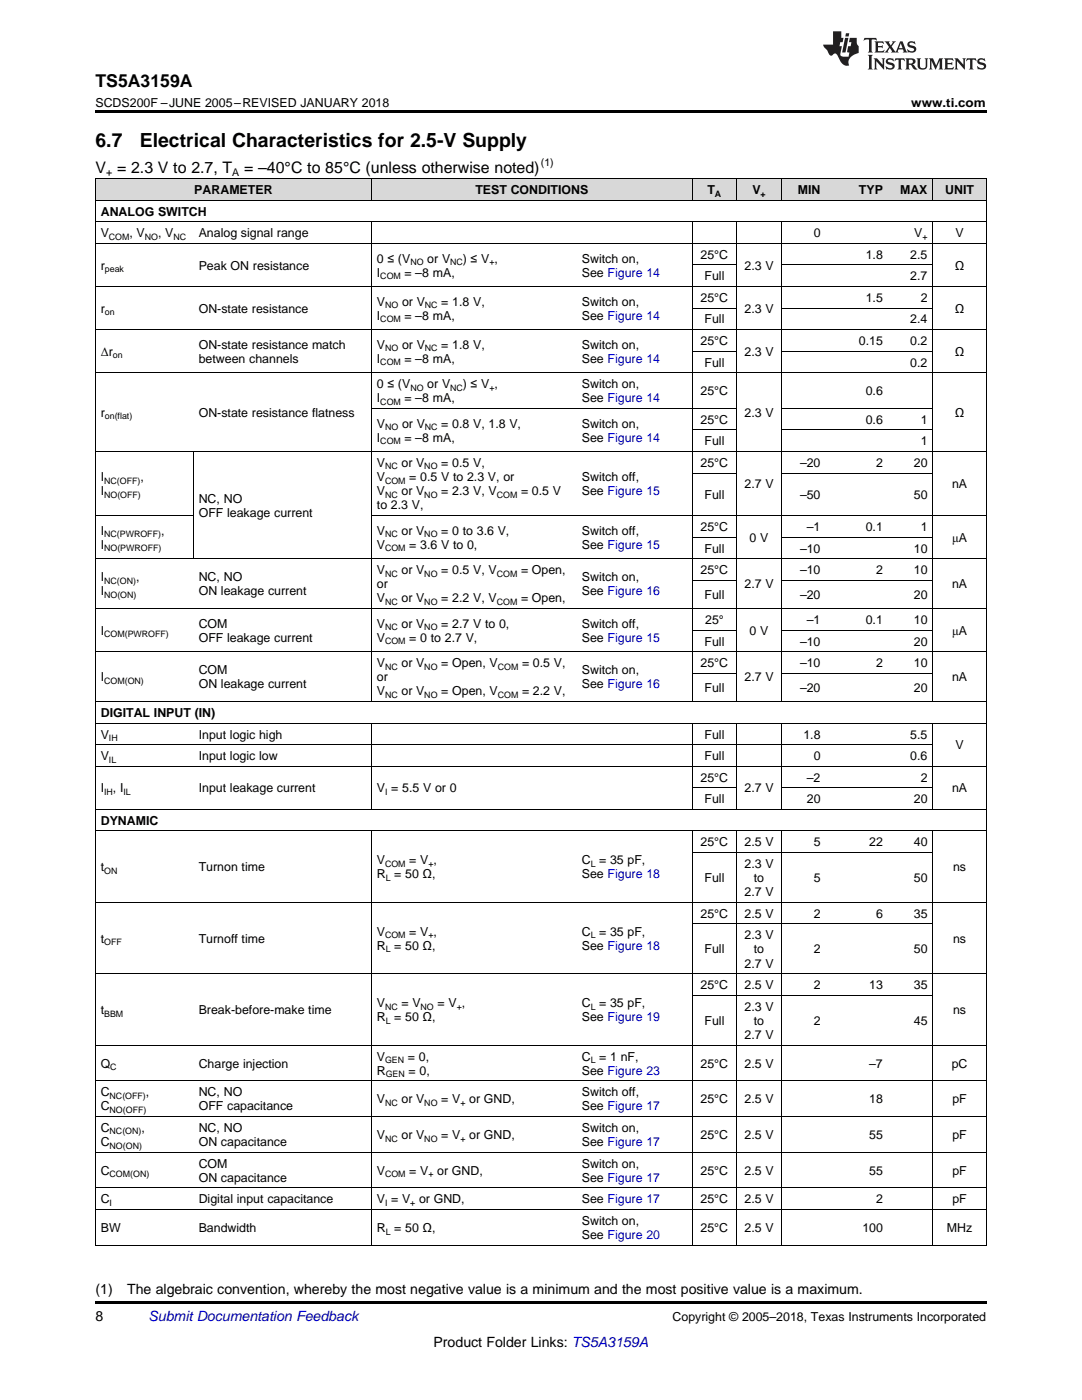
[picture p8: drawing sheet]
<svg xmlns="http://www.w3.org/2000/svg" width="216mm" height="279mm" viewBox="0 0 216 279" stroke-linecap="round" stroke-linejoin="round" font-family="sans-serif">
<defs><g id="words">
<g font-size="3.9">
<text x="19" y="29.3">6.7</text>
<text x="27.9" y="29.3">Electrical Characteristics for 2.5-V Supply</text>
</g>
<text font-size="3.5" x="19" y="17.3">TS5A3159A</text>
<g font-size="3.2">
<text x="19" y="34.4">V = 2.3 V to 2.7, T</text>
<text x="48.7" y="34.4">= –40°C to 85°C (unless otherwise noted)</text>
</g>
<g font-size="2.8">
<text x="19" y="263.6">8</text>
<text x="19" y="258.2">(1)</text>
<text x="25.4" y="258.2">The algebraic convention, whereby the most negative value is a minimum and the most positive value is a maximum.</text>
<text x="86.5" y="268.9">Product Folder Links: TS5A3159A</text>
</g>
<text font-size="2.8" fill="#0000c8" x="29.6" y="263.6">Submit Documentation Feedback</text>
<g font-size="2.5">
<text x="19" y="21.4">SCDS200F –JUNE 2005–REVISED JANUARY 2018</text>
<text x="181.8" y="21.4">www.ti.com</text>
<text x="38.8" y="38.7">PARAMETER</text>
<text x="94.9" y="38.7">TEST CONDITIONS</text>
<text x="141.2" y="38.7">T</text>
<text x="150.1" y="38.7">V</text>
<text x="159.2" y="38.7">MIN</text>
<text x="171.4" y="38.7">TYP</text>
<text x="179.6" y="38.7">MAX</text>
<text x="188.6" y="38.7">UNIT</text>
<text x="20.1" y="43">ANALOG SWITCH</text>
<text x="20.1" y="47.3">V</text>
<text x="25.8" y="47.3">, V</text>
<text x="31.5" y="47.3">, V</text>
<text x="39.7" y="47.3">Analog signal range</text>
<text x="162.4" y="47.3">0</text>
<text x="182.4" y="47.3">V</text>
<text x="190.6" y="47.3">V</text>
<text x="20.1" y="53.8">r</text>
<text x="39.7" y="53.8">Peak ON resistance</text>
<text x="75.2" y="52.4">0 ≤ (V</text>
<text x="85.3" y="52.4">or V</text>
<text x="92.4" y="52.4">) ≤ V ,</text>
<text x="116.1" y="52.4">Switch on,</text>
<text x="139.8" y="51.6">25°C</text>
<text x="148.6" y="53.8">2.3 V</text>
<text x="172.8" y="51.6">1.8</text>
<text x="181.6" y="51.6">2.5</text>
<text x="190.5" y="53.8">Ω</text>
<text x="75.2" y="55.2">I</text>
<text x="80.7" y="55.2">= –8 mA,</text>
<text x="116.1" y="55.2">See Figure 14</text>
<text x="140.6" y="56">Full</text>
<text x="181.6" y="56">2.7</text>
<text x="20.1" y="62.4">r</text>
<text x="39.7" y="62.4">ON-state resistance</text>
<text x="75.2" y="61">V</text>
<text x="75.2" y="63.8">I</text>
<text x="80.2" y="61">or V</text>
<text x="80.7" y="63.8">= –8 mA,</text>
<text x="88.1" y="61">= 1.8 V,</text>
<text x="116.1" y="61">Switch on,</text>
<text x="116.1" y="63.8">See Figure 14</text>
<text x="139.8" y="60.3">25°C</text>
<text x="140.6" y="64.6">Full</text>
<text x="148.6" y="62.4">2.3 V</text>
<text x="172.8" y="60.3">1.5</text>
<text x="181.6" y="64.6">2.4</text>
<text x="183.7" y="60.3">2</text>
<text x="190.5" y="62.4">Ω</text>
<text x="20.1" y="71">Δr</text>
<text x="39.7" y="69.6">ON-state resistance match</text>
<text x="75.2" y="69.6">V</text>
<text x="80.2" y="69.6">or V</text>
<text x="88.1" y="69.6">= 1.8 V,</text>
<text x="116.1" y="69.6">Switch on,</text>
<text x="139.8" y="68.9">25°C</text>
<text x="148.6" y="71">2.3 V</text>
<text x="171.4" y="68.9">0.15</text>
<text x="181.6" y="68.9">0.2</text>
<text x="190.5" y="71">Ω</text>
<text x="39.7" y="72.4">between channels</text>
<text x="75.2" y="72.4">I</text>
<text x="75.2" y="77.5">0 ≤ (V</text>
<text x="80.7" y="72.4">= –8 mA,</text>
<text x="85.3" y="77.5">or V</text>
<text x="92.4" y="77.5">) ≤ V ,</text>
<text x="116.1" y="72.4">See Figure 14</text>
<text x="116.1" y="77.5">Switch on,</text>
<text x="140.6" y="73.2">Full</text>
<text x="181.6" y="73.2">0.2</text>
<text x="20.1" y="83.2">r</text>
<text x="39.7" y="83.2">ON-state resistance flatness</text>
<text x="75.2" y="80.3">I</text>
<text x="80.7" y="80.3">= –8 mA,</text>
<text x="116.1" y="80.3">See Figure 14</text>
<text x="139.8" y="78.9">25°C</text>
<text x="148.6" y="83.2">2.3 V</text>
<text x="172.8" y="78.9">0.6</text>
<text x="190.5" y="83.2">Ω</text>
<text x="75.2" y="85.3">V</text>
<text x="75.2" y="88.2">I</text>
<text x="80.2" y="85.3">or V</text>
<text x="80.7" y="88.2">= –8 mA,</text>
<text x="88.1" y="85.3">= 0.8 V, 1.8 V,</text>
<text x="116.1" y="85.3">Switch on,</text>
<text x="116.1" y="88.2">See Figure 14</text>
<text x="139.8" y="84.6">25°C</text>
<text x="140.6" y="88.9">Full</text>
<text x="172.8" y="84.6">0.6</text>
<text x="183.7" y="84.6">1</text>
<text x="183.7" y="88.9">1</text>
<text x="75.2" y="93.2">V</text>
<text x="80.1" y="93.2">or V</text>
<text x="88.1" y="93.2">= 0.5 V,</text>
<text x="139.8" y="93.2">25°C</text>
<text x="159.6" y="93.2">–20</text>
<text x="174.8" y="93.2">2</text>
<text x="182.4" y="93.2">20</text>
<text x="20.1" y="96">I</text>
<text x="20.1" y="98.8">I</text>
<text x="28" y="96">,</text>
<text x="39.7" y="100.3">NC, NO</text>
<text x="75.2" y="96">V</text>
<text x="75.2" y="98.8">V</text>
<text x="75.2" y="101.7">to 2.3 V,</text>
<text x="80.1" y="98.8">or V</text>
<text x="81.7" y="96">= 0.5 V to 2.3 V, or</text>
<text x="88.1" y="98.8">= 2.3 V, V</text>
<text x="104" y="98.8">= 0.5 V</text>
<text x="116.1" y="96">Switch off,</text>
<text x="116.1" y="98.8">See Figure 15</text>
<text x="140.6" y="99.6">Full</text>
<text x="148.6" y="97.4">2.7 V</text>
<text x="159.6" y="99.6">–50</text>
<text x="182.4" y="99.6">50</text>
<text x="190" y="97.4">nA</text>
<text x="20.1" y="106.7">I</text>
<text x="32.1" y="106.7">,</text>
<text x="39.7" y="103.2">OFF leakage current</text>
<text x="75.2" y="106.7">V</text>
<text x="80.1" y="106.7">or V</text>
<text x="88.1" y="106.7">= 0 to 3.6 V,</text>
<text x="116.1" y="106.7">Switch off,</text>
<text x="139.8" y="106">25°C</text>
<text x="161" y="106">–1</text>
<text x="172.8" y="106">0.1</text>
<text x="183.7" y="106">1</text>
<text x="20.1" y="109.5">I</text>
<text x="75.2" y="109.5">V</text>
<text x="81.7" y="109.5">= 3.6 V to 0,</text>
<text x="116.1" y="109.5">See Figure 15</text>
<text x="140.6" y="110.3">Full</text>
<text x="149.6" y="108.1">0 V</text>
<text x="159.6" y="110.3">–10</text>
<text x="182.4" y="110.3">10</text>
<text x="190" y="108.1">μA</text>
<text x="20.1" y="116">I</text>
<text x="20.1" y="118.8">I</text>
<text x="27.1" y="116">,</text>
<text x="39.7" y="116">NC, NO</text>
<text x="39.7" y="118.8">ON leakage current</text>
<text x="75.2" y="114.6">V</text>
<text x="75.2" y="117.4">or</text>
<text x="80.1" y="114.6">or V</text>
<text x="88.1" y="114.6">= 0.5 V, V</text>
<text x="104" y="114.6">= Open,</text>
<text x="116.1" y="116">Switch on,</text>
<text x="116.1" y="118.8">See Figure 16</text>
<text x="139.8" y="114.6">25°C</text>
<text x="140.6" y="119.6">Full</text>
<text x="148.6" y="117.4">2.7 V</text>
<text x="159.6" y="114.6">–10</text>
<text x="159.6" y="119.6">–20</text>
<text x="174.8" y="114.6">2</text>
<text x="182.4" y="114.6">10</text>
<text x="182.4" y="119.6">20</text>
<text x="190" y="117.4">nA</text>
<text x="39.7" y="125.3">COM</text>
<text x="75.2" y="120.2">V</text>
<text x="75.2" y="125.3">V</text>
<text x="80.1" y="120.2">or V</text>
<text x="80.1" y="125.3">or V</text>
<text x="88.1" y="120.2">= 2.2 V, V</text>
<text x="88.1" y="125.3">= 2.7 V to 0,</text>
<text x="104" y="120.2">= Open,</text>
<text x="116.1" y="125.3">Switch off,</text>
<text x="140.7" y="124.5">25°</text>
<text x="161" y="124.5">–1</text>
<text x="172.8" y="124.5">0.1</text>
<text x="182.4" y="124.5">10</text>
<text x="20.1" y="126.7">I</text>
<text x="39.7" y="128.1">OFF leakage current</text>
<text x="75.2" y="128.1">V</text>
<text x="81.7" y="128.1">= 0 to 2.7 V,</text>
<text x="116.1" y="128.1">See Figure 15</text>
<text x="140.6" y="128.8">Full</text>
<text x="149.6" y="126.7">0 V</text>
<text x="159.6" y="128.8">–10</text>
<text x="182.4" y="128.8">20</text>
<text x="190" y="126.7">μA</text>
<text x="20.1" y="136">I</text>
<text x="39.7" y="134.5">COM</text>
<text x="39.7" y="137.4">ON leakage current</text>
<text x="75.2" y="133.1">V</text>
<text x="75.2" y="136">or</text>
<text x="80.1" y="133.1">or V</text>
<text x="88.1" y="133.1">= Open, V</text>
<text x="104.2" y="133.1">= 0.5 V,</text>
<text x="116.1" y="134.5">Switch on,</text>
<text x="116.1" y="137.4">See Figure 16</text>
<text x="139.8" y="133.1">25°C</text>
<text x="148.6" y="136">2.7 V</text>
<text x="159.6" y="133.1">–10</text>
<text x="174.8" y="133.1">2</text>
<text x="182.4" y="133.1">10</text>
<text x="190" y="136">nA</text>
<text x="20.1" y="143.1">DIGITAL INPUT (IN)</text>
<text x="75.2" y="138.8">V</text>
<text x="80.1" y="138.8">or V</text>
<text x="88.1" y="138.8">= Open, V</text>
<text x="104.2" y="138.8">= 2.2 V,</text>
<text x="140.6" y="138.1">Full</text>
<text x="159.6" y="138.1">–20</text>
<text x="182.4" y="138.1">20</text>
<text x="20.1" y="147.4">V</text>
<text x="39.7" y="147.4">Input logic high</text>
<text x="140.6" y="147.4">Full</text>
<text x="160.3" y="147.4">1.8</text>
<text x="181.6" y="147.4">5.5</text>
<text x="190.6" y="149.5">V</text>
<text x="20.1" y="151.7">V</text>
<text x="39.7" y="151.7">Input logic low</text>
<text x="139.8" y="156">25°C</text>
<text x="140.6" y="151.7">Full</text>
<text x="161" y="156">–2</text>
<text x="162.4" y="151.7">0</text>
<text x="181.6" y="151.7">0.6</text>
<text x="183.7" y="156">2</text>
<text x="20.1" y="158.2">I</text>
<text x="22.5" y="158.2">, I</text>
<text x="39.7" y="158.2">Input leakage current</text>
<text x="75.2" y="158.2">V = 5.5 V or 0</text>
<text x="140.6" y="160.3">Full</text>
<text x="148.6" y="158.2">2.7 V</text>
<text x="161" y="160.3">20</text>
<text x="182.4" y="160.3">20</text>
<text x="190" y="158.2">nA</text>
<text x="20.1" y="164.6">DYNAMIC</text>
<text x="20.1" y="173.9">t</text>
<text x="39.7" y="173.9">Turnon time</text>
<text x="75.2" y="172.5">V</text>
<text x="81.7" y="172.5">= V ,</text>
<text x="116.1" y="172.5">C = 35 pF,</text>
<text x="139.8" y="168.9">25°C</text>
<text x="148.6" y="168.9">2.5 V</text>
<text x="148.6" y="173.2">2.3 V</text>
<text x="162.4" y="168.9">5</text>
<text x="173.4" y="168.9">22</text>
<text x="182.4" y="168.9">40</text>
<text x="190.2" y="173.9">ns</text>
<text x="75.2" y="175.3">R = 50 Ω,</text>
<text x="116.1" y="175.3">See Figure 18</text>
<text x="140.6" y="176">Full</text>
<text x="148.6" y="178.9">2.7 V</text>
<text x="150.4" y="176">to</text>
<text x="162.4" y="176">5</text>
<text x="182.4" y="176">50</text>
<text x="139.8" y="183.2">25°C</text>
<text x="148.6" y="183.2">2.5 V</text>
<text x="162.4" y="183.2">2</text>
<text x="174.8" y="183.2">6</text>
<text x="182.4" y="183.2">35</text>
<text x="20.1" y="188.1">t</text>
<text x="39.7" y="188.1">Turnoff time</text>
<text x="75.2" y="186.7">V</text>
<text x="75.2" y="189.5">R = 50 Ω,</text>
<text x="81.7" y="186.7">= V ,</text>
<text x="116.1" y="186.7">C = 35 pF,</text>
<text x="116.1" y="189.5">See Figure 18</text>
<text x="140.6" y="190.3">Full</text>
<text x="148.6" y="187.5">2.3 V</text>
<text x="150.4" y="190.3">to</text>
<text x="162.4" y="190.3">2</text>
<text x="182.4" y="190.3">50</text>
<text x="190.2" y="188.1">ns</text>
<text x="139.8" y="197.4">25°C</text>
<text x="148.6" y="193.1">2.7 V</text>
<text x="148.6" y="197.4">2.5 V</text>
<text x="162.4" y="197.4">2</text>
<text x="173.4" y="197.4">13</text>
<text x="182.4" y="197.4">35</text>
<text x="20.1" y="202.4">t</text>
<text x="39.7" y="202.4">Break-before-make time</text>
<text x="75.2" y="201">V</text>
<text x="75.2" y="203.8">R = 50 Ω,</text>
<text x="80.1" y="201">= V</text>
<text x="87.3" y="201">= V ,</text>
<text x="116.1" y="201">C = 35 pF,</text>
<text x="116.1" y="203.8">See Figure 19</text>
<text x="148.6" y="201.7">2.3 V</text>
<text x="190.2" y="202.4">ns</text>
<text x="140.6" y="204.5">Full</text>
<text x="148.6" y="207.4">2.7 V</text>
<text x="150.4" y="204.5">to</text>
<text x="162.4" y="204.5">2</text>
<text x="182.4" y="204.5">45</text>
<text x="20.1" y="213.1">Q</text>
<text x="39.7" y="213.1">Charge injection</text>
<text x="75.2" y="211.7">V</text>
<text x="75.2" y="214.5">R</text>
<text x="81.4" y="211.7">= 0,</text>
<text x="81.5" y="214.5">= 0,</text>
<text x="116.1" y="211.7">C = 1 nF,</text>
<text x="116.1" y="214.5">See Figure 23</text>
<text x="139.8" y="213.1">25°C</text>
<text x="148.6" y="213.1">2.5 V</text>
<text x="173.4" y="213.1">–7</text>
<text x="189.9" y="213.1">pC</text>
<text x="20.1" y="218.8">C</text>
<text x="20.1" y="221.6">C</text>
<text x="29.1" y="218.8">,</text>
<text x="39.7" y="218.8">NC, NO</text>
<text x="39.7" y="221.6">OFF capacitance</text>
<text x="75.2" y="220.2">V</text>
<text x="80.1" y="220.2">or V</text>
<text x="88.1" y="220.2">= V</text>
<text x="93.6" y="220.2">or GND,</text>
<text x="116.1" y="218.8">Switch off,</text>
<text x="116.1" y="221.6">See Figure 17</text>
<text x="139.8" y="220.2">25°C</text>
<text x="148.6" y="220.2">2.5 V</text>
<text x="173.4" y="220.2">18</text>
<text x="190" y="220.2">pF</text>
<text x="20.1" y="225.9">C</text>
<text x="28.2" y="225.9">,</text>
<text x="39.7" y="225.9">NC, NO</text>
<text x="75.2" y="227.3">V</text>
<text x="80.1" y="227.3">or V</text>
<text x="88.1" y="227.3">= V</text>
<text x="93.6" y="227.3">or GND,</text>
<text x="116.1" y="225.9">Switch on,</text>
<text x="139.8" y="227.3">25°C</text>
<text x="148.6" y="227.3">2.5 V</text>
<text x="173.4" y="227.3">55</text>
<text x="190" y="227.3">pF</text>
<text x="20.1" y="228.7">C</text>
<text x="39.7" y="228.7">ON capacitance</text>
<text x="39.7" y="233">COM</text>
<text x="116.1" y="228.7">See Figure 17</text>
<text x="116.1" y="233">Switch on,</text>
<text x="20.1" y="234.5">C</text>
<text x="39.7" y="235.9">ON capacitance</text>
<text x="75.2" y="234.5">V</text>
<text x="81.7" y="234.5">= V</text>
<text x="87.2" y="234.5">or GND,</text>
<text x="116.1" y="235.9">See Figure 17</text>
<text x="139.8" y="234.5">25°C</text>
<text x="148.6" y="234.5">2.5 V</text>
<text x="173.4" y="234.5">55</text>
<text x="190" y="234.5">pF</text>
<text x="20.1" y="240.2">C</text>
<text x="20.1" y="245.9">BW</text>
<text x="39.7" y="240.2">Digital input capacitance</text>
<text x="39.7" y="245.9">Bandwidth</text>
<text x="75.2" y="240.2">V = V</text>
<text x="75.2" y="245.9">R = 50 Ω,</text>
<text x="83.6" y="240.2">or GND,</text>
<text x="116.1" y="240.2">See Figure 17</text>
<text x="116.1" y="244.5">Switch on,</text>
<text x="139.8" y="240.2">25°C</text>
<text x="139.8" y="245.9">25°C</text>
<text x="148.6" y="240.2">2.5 V</text>
<text x="148.6" y="245.9">2.5 V</text>
<text x="172.1" y="245.9">100</text>
<text x="174.8" y="240.2">2</text>
<text x="188.9" y="245.9">MHz</text>
<text x="190" y="240.2">pF</text>
<text x="116.1" y="247.3">See Figure 20</text>
<text x="134.2" y="263.6">Copyright © 2005–2018, Texas Instruments Incorporated</text>
</g>
<g font-size="2.1">
<text x="21.2" y="35.1">+</text>
<text x="46.4" y="35.1">A</text>
<text x="107.9" y="33.2">(1)</text>
</g>
<g font-size="1.8">
<text x="142.7" y="39.2">A</text>
<text x="151.8" y="39.2">+</text>
<text x="21.7" y="47.8">COM</text>
<text x="28.9" y="47.8">NO</text>
<text x="34.6" y="47.8">NC</text>
<text x="184" y="47.8">+</text>
<text x="81.9" y="52.9">NO</text>
<text x="89.8" y="52.9">NC</text>
<text x="97.6" y="52.9">+</text>
<text x="20.9" y="54.3">peak</text>
<text x="75.9" y="55.7">COM</text>
<text x="20.9" y="62.9">on</text>
<text x="75.9" y="64.3">COM</text>
<text x="76.8" y="61.5">NO</text>
<text x="84.8" y="61.5">NC</text>
<text x="22.5" y="71.5">on</text>
<text x="76.8" y="70.1">NO</text>
<text x="84.8" y="70.1">NC</text>
<text x="75.9" y="72.9">COM</text>
<text x="81.9" y="78">NO</text>
<text x="89.8" y="78">NC</text>
<text x="97.6" y="78">+</text>
<text x="20.9" y="83.7">on(flat)</text>
<text x="75.9" y="80.8">COM</text>
<text x="75.9" y="88.7">COM</text>
<text x="76.8" y="85.8">NO</text>
<text x="84.8" y="85.8">NC</text>
<text x="76.8" y="93.7">NC</text>
<text x="84.7" y="93.7">NO</text>
<text x="20.8" y="96.5">NC(OFF)</text>
<text x="20.8" y="99.3">NO(OFF)</text>
<text x="76.8" y="96.5">COM</text>
<text x="76.8" y="99.3">NC</text>
<text x="84.7" y="99.3">NO</text>
<text x="99.1" y="99.3">COM</text>
<text x="20.8" y="107.2">NC(PWROFF)</text>
<text x="76.8" y="107.2">NC</text>
<text x="84.7" y="107.2">NO</text>
<text x="20.8" y="110">NO(PWROFF)</text>
<text x="76.8" y="110">COM</text>
<text x="20.8" y="116.5">NC(ON)</text>
<text x="20.8" y="119.3">NO(ON)</text>
<text x="76.8" y="115.1">NC</text>
<text x="84.7" y="115.1">NO</text>
<text x="99.1" y="115.1">COM</text>
<text x="76.8" y="120.7">NC</text>
<text x="76.8" y="125.8">NC</text>
<text x="84.7" y="120.7">NO</text>
<text x="84.7" y="125.8">NO</text>
<text x="99.1" y="120.7">COM</text>
<text x="20.8" y="127.2">COM(PWROFF)</text>
<text x="76.8" y="128.6">COM</text>
<text x="20.8" y="136.5">COM(ON)</text>
<text x="76.8" y="133.6">NC</text>
<text x="84.7" y="133.6">NO</text>
<text x="99.3" y="133.6">COM</text>
<text x="76.8" y="139.3">NC</text>
<text x="84.7" y="139.3">NO</text>
<text x="99.3" y="139.3">COM</text>
<text x="21.7" y="147.9">IH</text>
<text x="21.7" y="152.2">IL</text>
<text x="20.8" y="158.6">IH</text>
<text x="24.6" y="158.6">IL</text>
<text x="76.8" y="158.6">I</text>
<text x="76.8" y="173">COM</text>
<text x="85.5" y="173">+</text>
<text x="117.9" y="173">L</text>
<text x="20.8" y="174.4">ON</text>
<text x="77" y="175.8">L</text>
<text x="20.8" y="188.6">OFF</text>
<text x="76.8" y="187.2">COM</text>
<text x="77" y="190">L</text>
<text x="85.5" y="187.2">+</text>
<text x="117.9" y="187.2">L</text>
<text x="20.8" y="202.9">BBM</text>
<text x="76.8" y="201.5">NC</text>
<text x="83.9" y="201.5">NO</text>
<text x="91.1" y="201.5">+</text>
<text x="117.9" y="201.5">L</text>
<text x="77" y="204.3">L</text>
<text x="22" y="213.6">C</text>
<text x="76.8" y="212.2">GEN</text>
<text x="77" y="215">GEN</text>
<text x="117.9" y="212.2">L</text>
<text x="21.9" y="219.3">NC(OFF)</text>
<text x="76.8" y="220.7">NC</text>
<text x="84.7" y="220.7">NO</text>
<text x="91.9" y="220.7">+</text>
<text x="21.9" y="222.1">NO(OFF)</text>
<text x="21.9" y="226.4">NC(ON)</text>
<text x="76.8" y="227.8">NC</text>
<text x="84.7" y="227.8">NO</text>
<text x="91.9" y="227.8">+</text>
<text x="21.9" y="229.2">NO(ON)</text>
<text x="21.9" y="234.9">COM(ON)</text>
<text x="76.8" y="234.9">COM</text>
<text x="85.5" y="234.9">+</text>
<text x="21.9" y="240.7">I</text>
<text x="76.8" y="240.7">I</text>
<text x="81.8" y="240.7">+</text>
<text x="77" y="246.4">L</text>
</g>
</g></defs>
<g fill="#d8d8d8">
<path d="M19 35.7h19.6v4.3h-19.6z"/>
<path d="M38.6 35.7h35.6v4.3h-35.6z"/>
<path d="M74.2 35.7h40.8v4.3h-40.8z"/>
<path d="M115 35.7h23.1v4.3h-23.1z"/>
<path d="M138.1 35.7h8.9v4.3h-8.9z"/>
<path d="M147 35.7h8.9v4.3h-8.9z"/>
<path d="M155.9 35.7h8.9v4.3h-8.9z"/>
<path d="M164.8 35.7h12.5v4.3h-12.5z"/>
<path d="M177.3 35.7h8.9v4.3h-8.9z"/>
<path d="M186.2 35.7h10.6v4.3h-10.6z"/>
</g>
<path d="M19 22h177.8v.5h-177.8zM19 259.7h177.8v.5h-177.8z" fill="#000"/>
<g fill="none" stroke="#000" stroke-width=".2">
<path d="M19 35.6l177.8 .1v212.9M19 40h177.8M19.1 35.7v212.9M74.1 35.7v4.3M138.1 35.7v4.3M147 35.7v4.3M155.9 35.7v4.3M186.1 35.7v4.3M19 57.2h177.8M19 48.6h177.8M19 44.3h177.8M74.1 44.3v95.8"/>
<path d="M138.1 44.3v95.8M138.1 52.9h8.9M147 44.3v95.8M155.9 44.3v95.8M155.9 52.9h30.3M186.1 44.3v95.8M19 74.4h177.8M19 65.8h177.8M138.1 70.1h8.9M138.1 61.5h8.9M155.9 70.1h30.3M155.9 61.5h30.3"/>
<path d="M19 90.1h177.8M38.5 90.1v21.4M74.2 81.5h72.8M138.1 94.4h8.9M138.1 85.8h8.9M155.9 94.4h30.3M155.9 85.8h30.3M155.9 81.5h30.3M19 111.5h177.8M19 102.9h19.6M74.2 102.9h122.6M138.1 115.8h8.9"/>
<path d="M138.1 107.2h8.9M155.9 115.8h30.3M155.9 107.2h30.3M19 140h177.8M19 130.1h177.8M19 121.4h177.8M138.1 134.4h8.9M138.1 125.7h8.9M155.9 134.4h30.3M155.9 125.7h30.3M19 152.9h177.8M19 148.6h167.2"/>
<path d="M19 144.3h177.8M74.1 144.3v17.3M138.1 144.3v17.3M138.1 157.2h8.9M147 144.3v17.3M155.9 144.3v17.3M155.9 157.2h30.3M186.1 144.3v17.3M19 165.8h177.8M19 161.5h177.8M74.1 165.8v82.8M138.1 165.8v82.8"/>
<path d="M138.1 170.1h48.1M147 165.8v82.8M155.9 165.8v82.8M186.1 165.8v82.8M19 194.3h177.8M19 180.1h177.8M138.1 198.6h48.1M138.1 184.4h48.1M19 215.7h177.8M19 208.6h177.8M19 237.1h177.8M19 230h177.8"/>
<path d="M19 222.8h177.8M19 248.5h177.8M19 241.4h177.8"/>
</g>
<g fill="#231f20">
<path d="M172.5 7.6l-.1 .5 .4-.2h.6v.1v2.1l-.2 .4h.9l-.2-.4v-2.1l.1-.1h.5l.5 .2-.2-.5zM174.5 8.3l.2 .3v1.5l-.2 .4h1.8l.2-.6a1.04 1.04 0 0 1-1.3 .2v-.7h.6l.3 .2v-.6l-.3 .2h-.6v-.6l.8-.1 .4 .3-.2-.5zM176.5 8.3l.9 1.1-.9 1.1h.8l-.2-.2 .4-.7 .5 .7-.2 .2h1.5l-.2-.2 .2-.4h.9l.1 .4-.2 .2h1l-.3-.3-.7-1.9h-.5l-.9 2-.8-1 .9-1h-.8l.1 .3-.4 .5-.3-.6 .1-.2zM179.7 8.6l.4 1h-.7zM181.3 8.4a.63 .63 0 0 0-.2 .7 .63 .63 0 0 0 .6 .4l.6 .2 .1 .2a.75 .75 0 0 1-.7 .4 .75 .75 0 0 1-.6-.5l.1 .7 .1-.1a1.11 1.11 0 0 0 1.5-.6 1.13 1.13 0 0 0-1.2-.8l-.1-.4a1.04 1.04 0 0 1 1.2 .2l-.2-.5-.2 .1-.4-.2zM173.2 10.9l.2 .4v2.2l-.2 .4h1l-.3-.4v-2.2l.3-.4zM174.3 11.6l.3 .4v1.5l-.3 .4h.8l-.2-.4v-1.3l1.5 1.7v-1.9l.2-.4h-.7l.2 .4v.9l-1.1-1.3zM177 11.8a.62 .62 0 0 0-.2 .7 .62 .62 0 0 0 .6 .4l.6 .1 .1 .3a.76 .76 0 0 1-.7 .3 .76 .76 0 0 1-.7-.4l.2 .7 .1-.1a1.11 1.11 0 0 0 1.5-.6 1.13 1.13 0 0 0-1.2-.8l-.1-.4a1.04 1.04 0 0 1 1.2 .2l-.2-.6-.2 .1-.5-.1zM178.7 11.6l-.2 .6a.61 .61 0 0 1 .8-.3v1.6l-.2 .4h.9l-.2-.4v-1.6a.63 .63 0 0 1 .7 .3l-.1-.6zM180.6 11.6l.3 .4v1.5l-.3 .4h1l-.2-.2-.1-.8 .6 .2a.76 .76 0 0 0 1.2 .7l-1-1a.58 .58 0 0 0 .6-.5 .58 .58 0 0 0-.5-.6zM181.4 11.9h.1a.45 .45 0 0 1 .5 .1 .45 .45 0 0 1 .1 .5l-.8 .2zM182.9 11.6l.2 .2a2.17 2.17 0 0 0 .3 1.9 .99 .99 0 0 0 1.6-.6v-1.1l.2-.4h-.7l.2 .2a1.92 1.92 0 0 1-.2 1.8 .6 .6 0 0 1-.9-.5v-1.1l.2-.4zM185.4 11.6l.2 .4v1.5l-.2 .4h.7l-.2-.4v-1.4l.8 1.8 .8-1.8v1.4l-.2 .4h.9l-.2-.4v-1.5l.2-.4h-.8l-.6 1.5-.6-1.5zM188.4 11.6l.2 .4v1.5l-.2 .4h1.8l.1-.6a1.04 1.04 0 0 1-1.2 .1v-.6h.5l.4 .2v-.6l-.4 .2h-.5v-.7h.8l.3 .3-.1-.6zM190.5 11.6l.2 .4v1.5l-.2 .4h.7l-.2-.4v-1.3l1.5 1.7v-1.9l.2-.4h-.7l.2 .4v.9l-1.1-1.3zM192.9 11.6l-.1 .6a.61 .61 0 0 1 .7-.3l.1 1.6-.3 .4h1l-.3-.4 .1-1.6a.63 .63 0 0 1 .7 .3l-.1-.6zM195.2 11.8a.62 .62 0 0 0-.2 .7 .62 .62 0 0 0 .6 .4l.6 .1 .1 .3a.76 .76 0 0 1-.7 .3 .76 .76 0 0 1-.6-.4l.1 .7 .1-.1a1.11 1.11 0 0 0 1.6-.6 1.13 1.13 0 0 0-1.3-.8l-.1-.4a1.04 1.04 0 0 1 1.2 .2l-.1-.6-.2 .1-.5-.1z"/>
<path d="M166.2 6.3v2.6h-1.9v.4l.8 .9a.91 .91 0 0 0 1 .8 .56 .56 0 0 1 .5-.3 .56 .56 0 0 1 .5 .3l.4 .8a1.53 1.53 0 0 0 1.9 1.2 1.54 1.54 0 0 1 1-2.1l.9-.3v-1.4a1.52 1.52 0 0 1-.4-1.6h-1.3l-.2 .8h.5l-.2 .8h-.5l-.1 1v.2l.4 .1-.2 .8a1.93 1.93 0 0 1-1.6-.3l.3-1.8h-.5l.2-.8h.4l.2-.8h-.4v-1.3zM168.6 7.6l-.6 2.9h.7l.6-2.9zM168.8 6.6l-.1 .7h.6l.2-.7z"/>
</g>
<use href="#words"/>
</svg>
